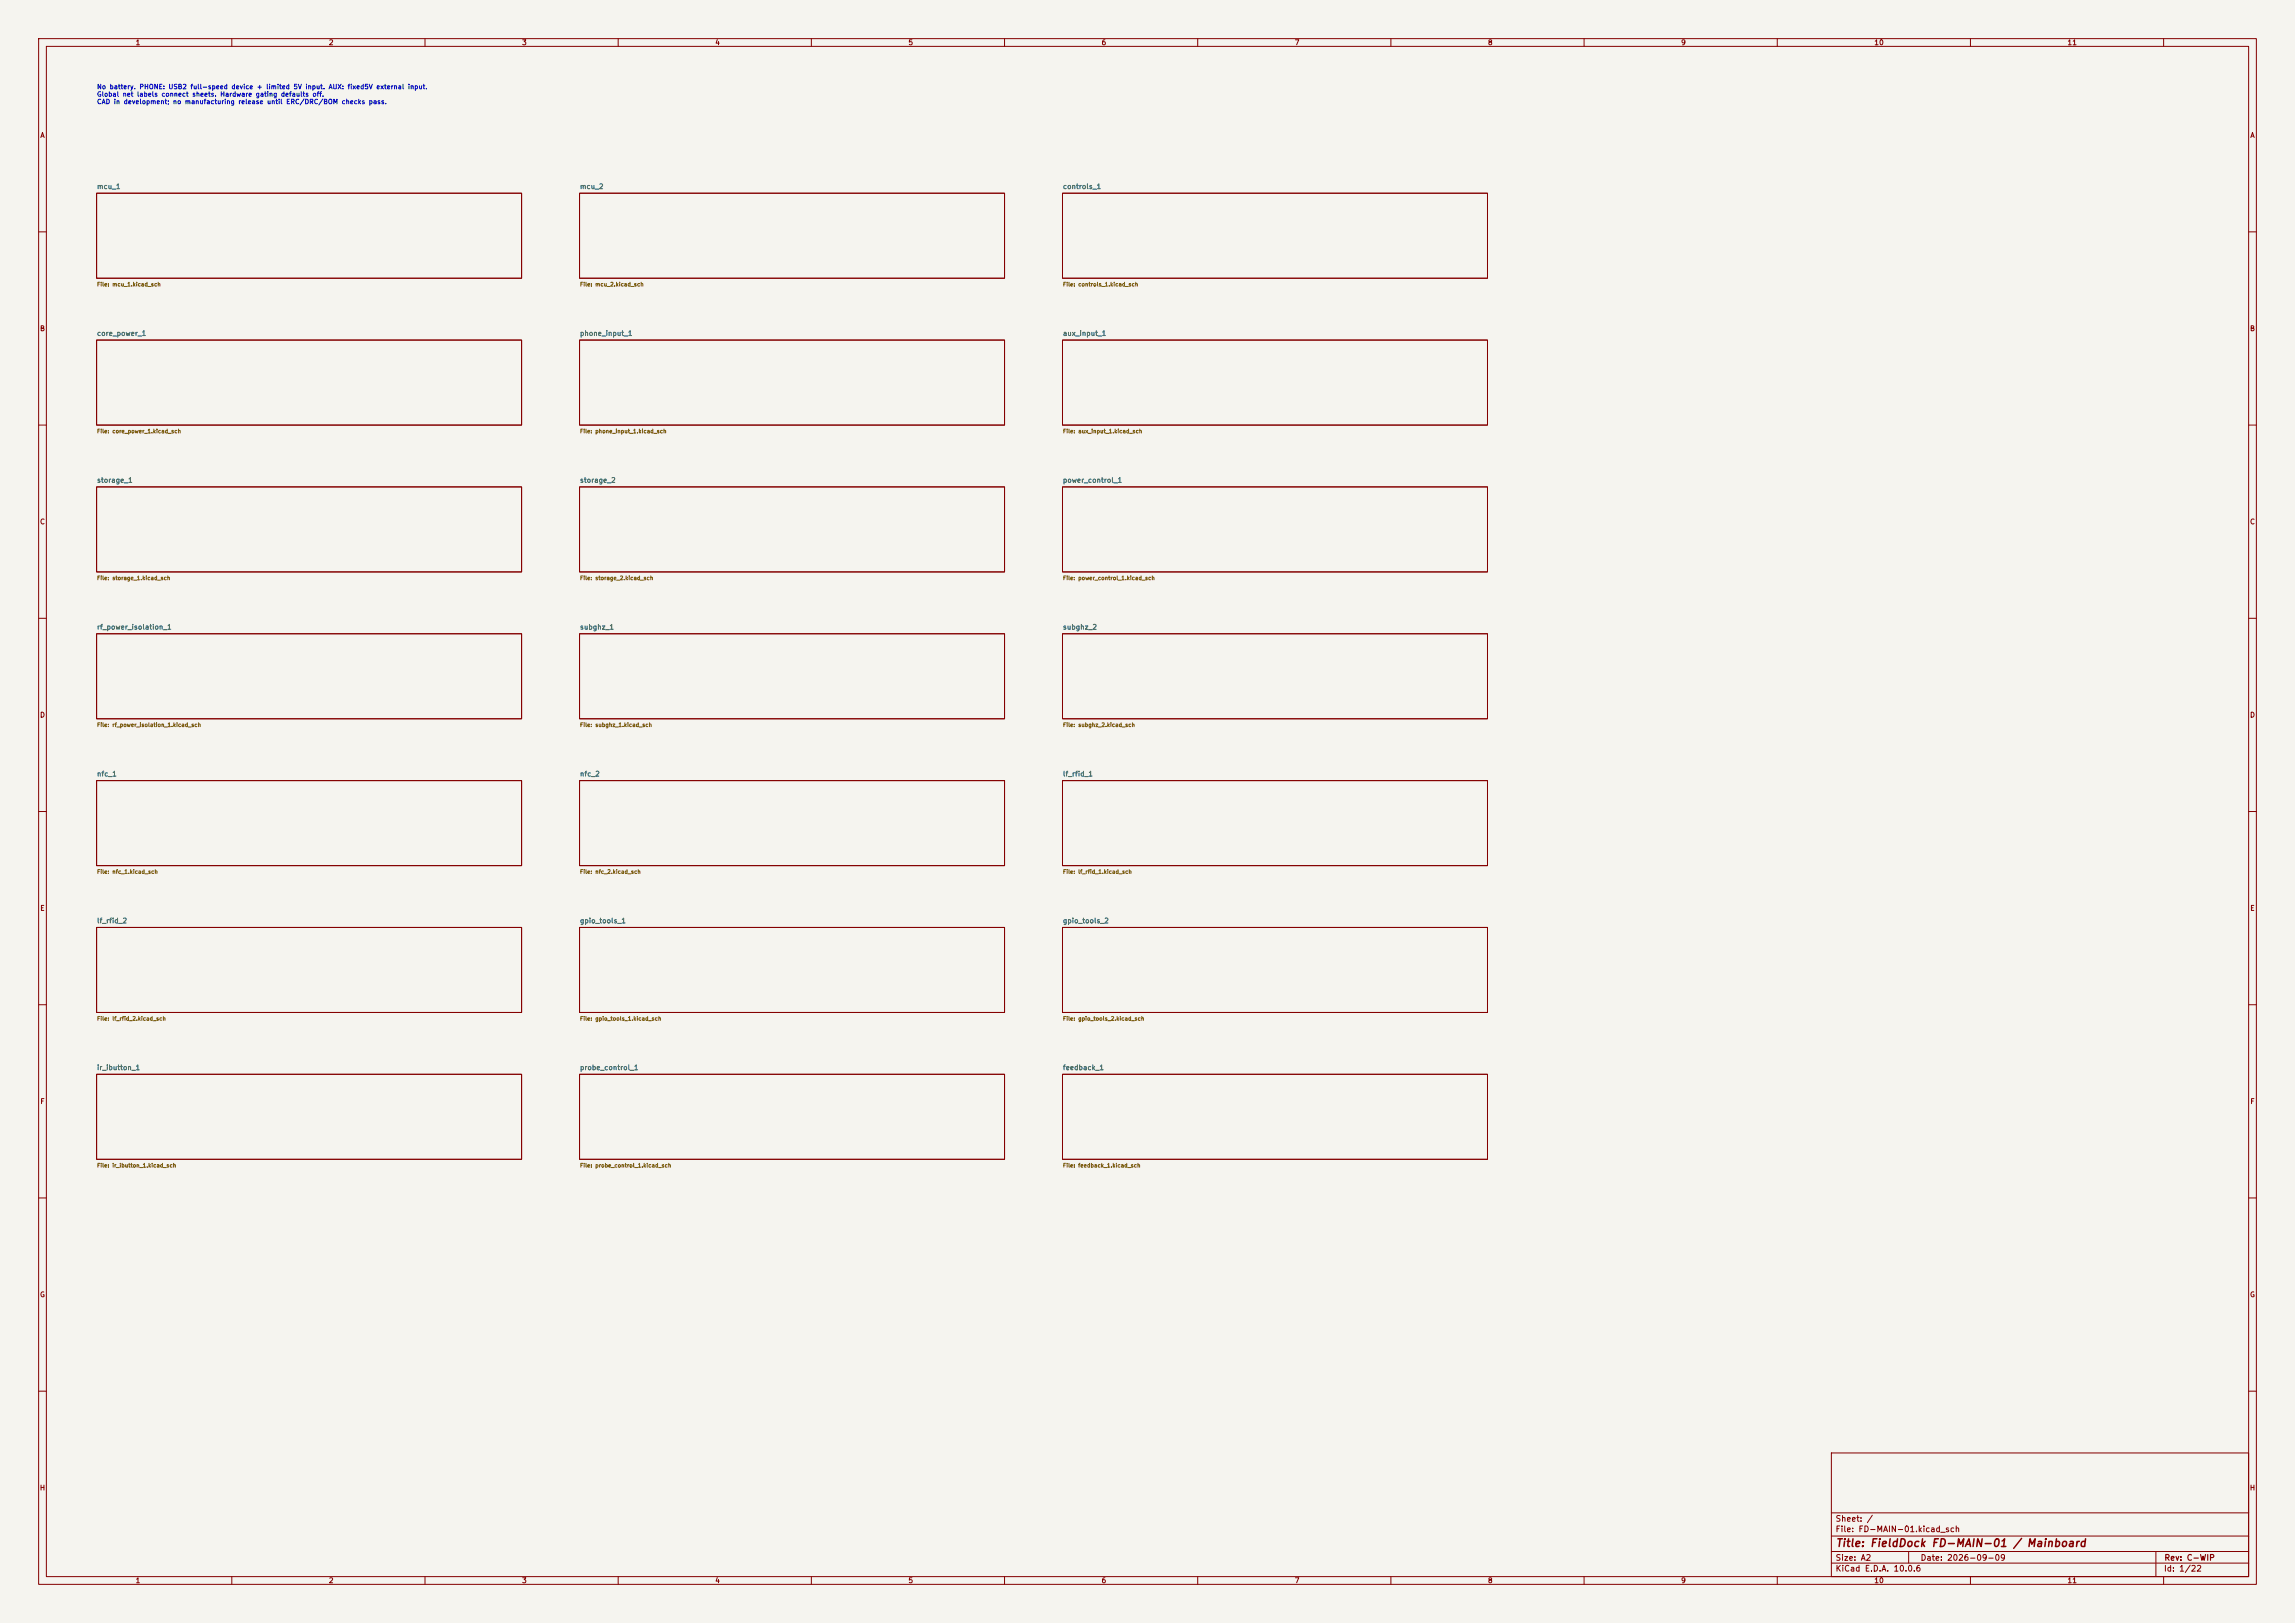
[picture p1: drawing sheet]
<svg xmlns="http://www.w3.org/2000/svg" width="594mm" height="420mm" viewBox="0 0 594 420" stroke-linecap="round" stroke-linejoin="round" font-family="sans-serif">
<defs><g id="words">
<text font-size="2" fill="#840000" x="475" y="400.8">Title: FieldDock FD-MAIN-01 / Mainboard</text>
<g font-size="1.5" fill="#840000">
<text x="475" y="394.1">Sheet: /</text>
<text x="475" y="396.8">File: FD-MAIN-01.kicad_sch</text>
<text x="475" y="407">KiCad E.D.A. 10.0.6</text>
<text x="475" y="404.2">Size: A2</text>
<text x="497" y="404.2">Date: 2026-09-09</text>
<text x="560" y="407">Id: 1/22</text>
<text x="560.1" y="404.2">Rev: C-WIP</text>
</g>
<g font-size="1.3" fill="#840000">
<text x="35" y="12">1</text>
<text x="85" y="12">2</text>
<text x="135" y="12">3</text>
<text x="185" y="12">4</text>
<text x="235" y="12">5</text>
<text x="285" y="12">6</text>
<text x="335" y="12">7</text>
<text x="385" y="12">8</text>
<text x="435" y="12">9</text>
<text x="485" y="12">10</text>
<text x="535" y="12">11</text>
<text x="10.3" y="36">A</text>
<text x="582.3" y="36">A</text>
<text x="10.2" y="86">B</text>
<text x="582.2" y="86">B</text>
<text x="10.2" y="136">C</text>
<text x="582.2" y="136">C</text>
<text x="10.2" y="186">D</text>
<text x="582.2" y="186">D</text>
<text x="10.3" y="236">E</text>
<text x="582.3" y="236">E</text>
<text x="10.3" y="286">F</text>
<text x="582.3" y="286">F</text>
<text x="10.2" y="336">G</text>
<text x="582.2" y="336">G</text>
<text x="10.2" y="386">H</text>
<text x="582.2" y="386">H</text>
<text x="35" y="410">1</text>
<text x="85" y="410">2</text>
<text x="135" y="410">3</text>
<text x="185" y="410">4</text>
<text x="235" y="410">5</text>
<text x="285" y="410">6</text>
<text x="335" y="410">7</text>
<text x="385" y="410">8</text>
<text x="435" y="410">9</text>
<text x="485" y="410">10</text>
<text x="535" y="410">11</text>
</g>
<g font-size="1.3" fill="#006464">
<text x="25" y="49.2">mcu_1</text>
<text x="150" y="49.2">mcu_2</text>
<text x="275" y="49.2">controls_1</text>
<text x="25" y="87.2">core_power_1</text>
<text x="150" y="87.2">phone_input_1</text>
<text x="275" y="87.2">aux_input_1</text>
<text x="25" y="125.2">storage_1</text>
<text x="150" y="125.2">storage_2</text>
<text x="275" y="125.2">power_control_1</text>
<text x="25" y="163.2">rf_power_isolation_1</text>
<text x="150" y="163.2">subghz_1</text>
<text x="275" y="163.2">subghz_2</text>
<text x="25" y="201.2">nfc_1</text>
<text x="150" y="201.2">nfc_2</text>
<text x="275" y="201.2">lf_rfid_1</text>
<text x="25" y="239.2">lf_rfid_2</text>
<text x="150" y="239.2">gpio_tools_1</text>
<text x="275" y="239.2">gpio_tools_2</text>
<text x="25" y="277.2">ir_ibutton_1</text>
<text x="150" y="277.2">probe_control_1</text>
<text x="275" y="277.2">feedback_1</text>
</g>
<g font-size="1.2" fill="#0000c2">
<text x="25" y="23.4">No battery. PHONE: USB2 full-speed device + limited 5V input. AUX: fixed5V external input.</text>
<text x="25" y="25.3">Global net labels connect sheets. Hardware gating defaults off.</text>
<text x="25" y="27.2">CAD in development; no manufacturing release until ERC/DRC/BOM checks pass.</text>
</g>
<g font-size="1" fill="#725600">
<text x="25" y="74.3">File: mcu_1.kicad_sch</text>
<text x="150" y="74.3">File: mcu_2.kicad_sch</text>
<text x="275" y="74.3">File: controls_1.kicad_sch</text>
<text x="25" y="112.3">File: core_power_1.kicad_sch</text>
<text x="150" y="112.3">File: phone_input_1.kicad_sch</text>
<text x="275" y="112.3">File: aux_input_1.kicad_sch</text>
<text x="25" y="150.3">File: storage_1.kicad_sch</text>
<text x="150" y="150.3">File: storage_2.kicad_sch</text>
<text x="275" y="150.3">File: power_control_1.kicad_sch</text>
<text x="25" y="188.3">File: rf_power_isolation_1.kicad_sch</text>
<text x="150" y="188.3">File: subghz_1.kicad_sch</text>
<text x="275" y="188.3">File: subghz_2.kicad_sch</text>
<text x="25" y="226.3">File: nfc_1.kicad_sch</text>
<text x="150" y="226.3">File: nfc_2.kicad_sch</text>
<text x="275" y="226.3">File: lf_rfid_1.kicad_sch</text>
<text x="25" y="264.3">File: lf_rfid_2.kicad_sch</text>
<text x="150" y="264.3">File: gpio_tools_1.kicad_sch</text>
<text x="275" y="264.3">File: gpio_tools_2.kicad_sch</text>
<text x="25" y="302.3">File: ir_ibutton_1.kicad_sch</text>
<text x="150" y="302.3">File: probe_control_1.kicad_sch</text>
<text x="275" y="302.3">File: feedback_1.kicad_sch</text>
</g>
</g></defs>
<path d="M0 0h594v420h-594z" fill="#f5f4ef" stroke="#f5f4ef" stroke-width=".26"/>
<g fill="none" stroke="#840000" stroke-width=".26">
<path d="M10 10h574v400h-574zM12 12h570v396h-570zM60 10v2M110 10v2M160 10v2M210 10v2M260 10v2M310 10v2M360 10v2M410 10v2M460 10v2M510 10v2"/>
<path d="M560 10v2M25 50h110v22h-110zM150 50h110v22h-110zM275 50h110v22h-110zM10 60h2M582 60h2M25 88h110v22h-110zM150 88h110v22h-110zM275 88h110v22h-110zM10 110h2M582 110h2M25 126h110v22h-110z"/>
<path d="M150 126h110v22h-110zM275 126h110v22h-110zM10 160h2M25 164h110v22h-110zM150 164h110v22h-110zM275 164h110v22h-110zM582 160h2M10 210h2M25 202h110v22h-110zM150 202h110v22h-110zM275 202h110v22h-110zM582 210h2"/>
<path d="M25 240h110v22h-110zM150 240h110v22h-110zM275 240h110v22h-110zM10 260h2M25 278h110v22h-110zM150 278h110v22h-110zM275 278h110v22h-110zM582 260h2M10 310h2M582 310h2M10 360h2M474 376h108v32h-108z"/>
<path d="M582 360h2M474 397.5h108M474 391.5h108M60 408v2M110 408v2M160 408v2M210 408v2M260 408v2M310 408v2M360 408v2M410 408v2M460 408v2"/>
<path d="M474 404.5h108M474 401.5h108M494 401.5v3M510 408v2M558 401.5v6.5M560 408v2"/>
</g>
<use href="#words"/>
</svg>
